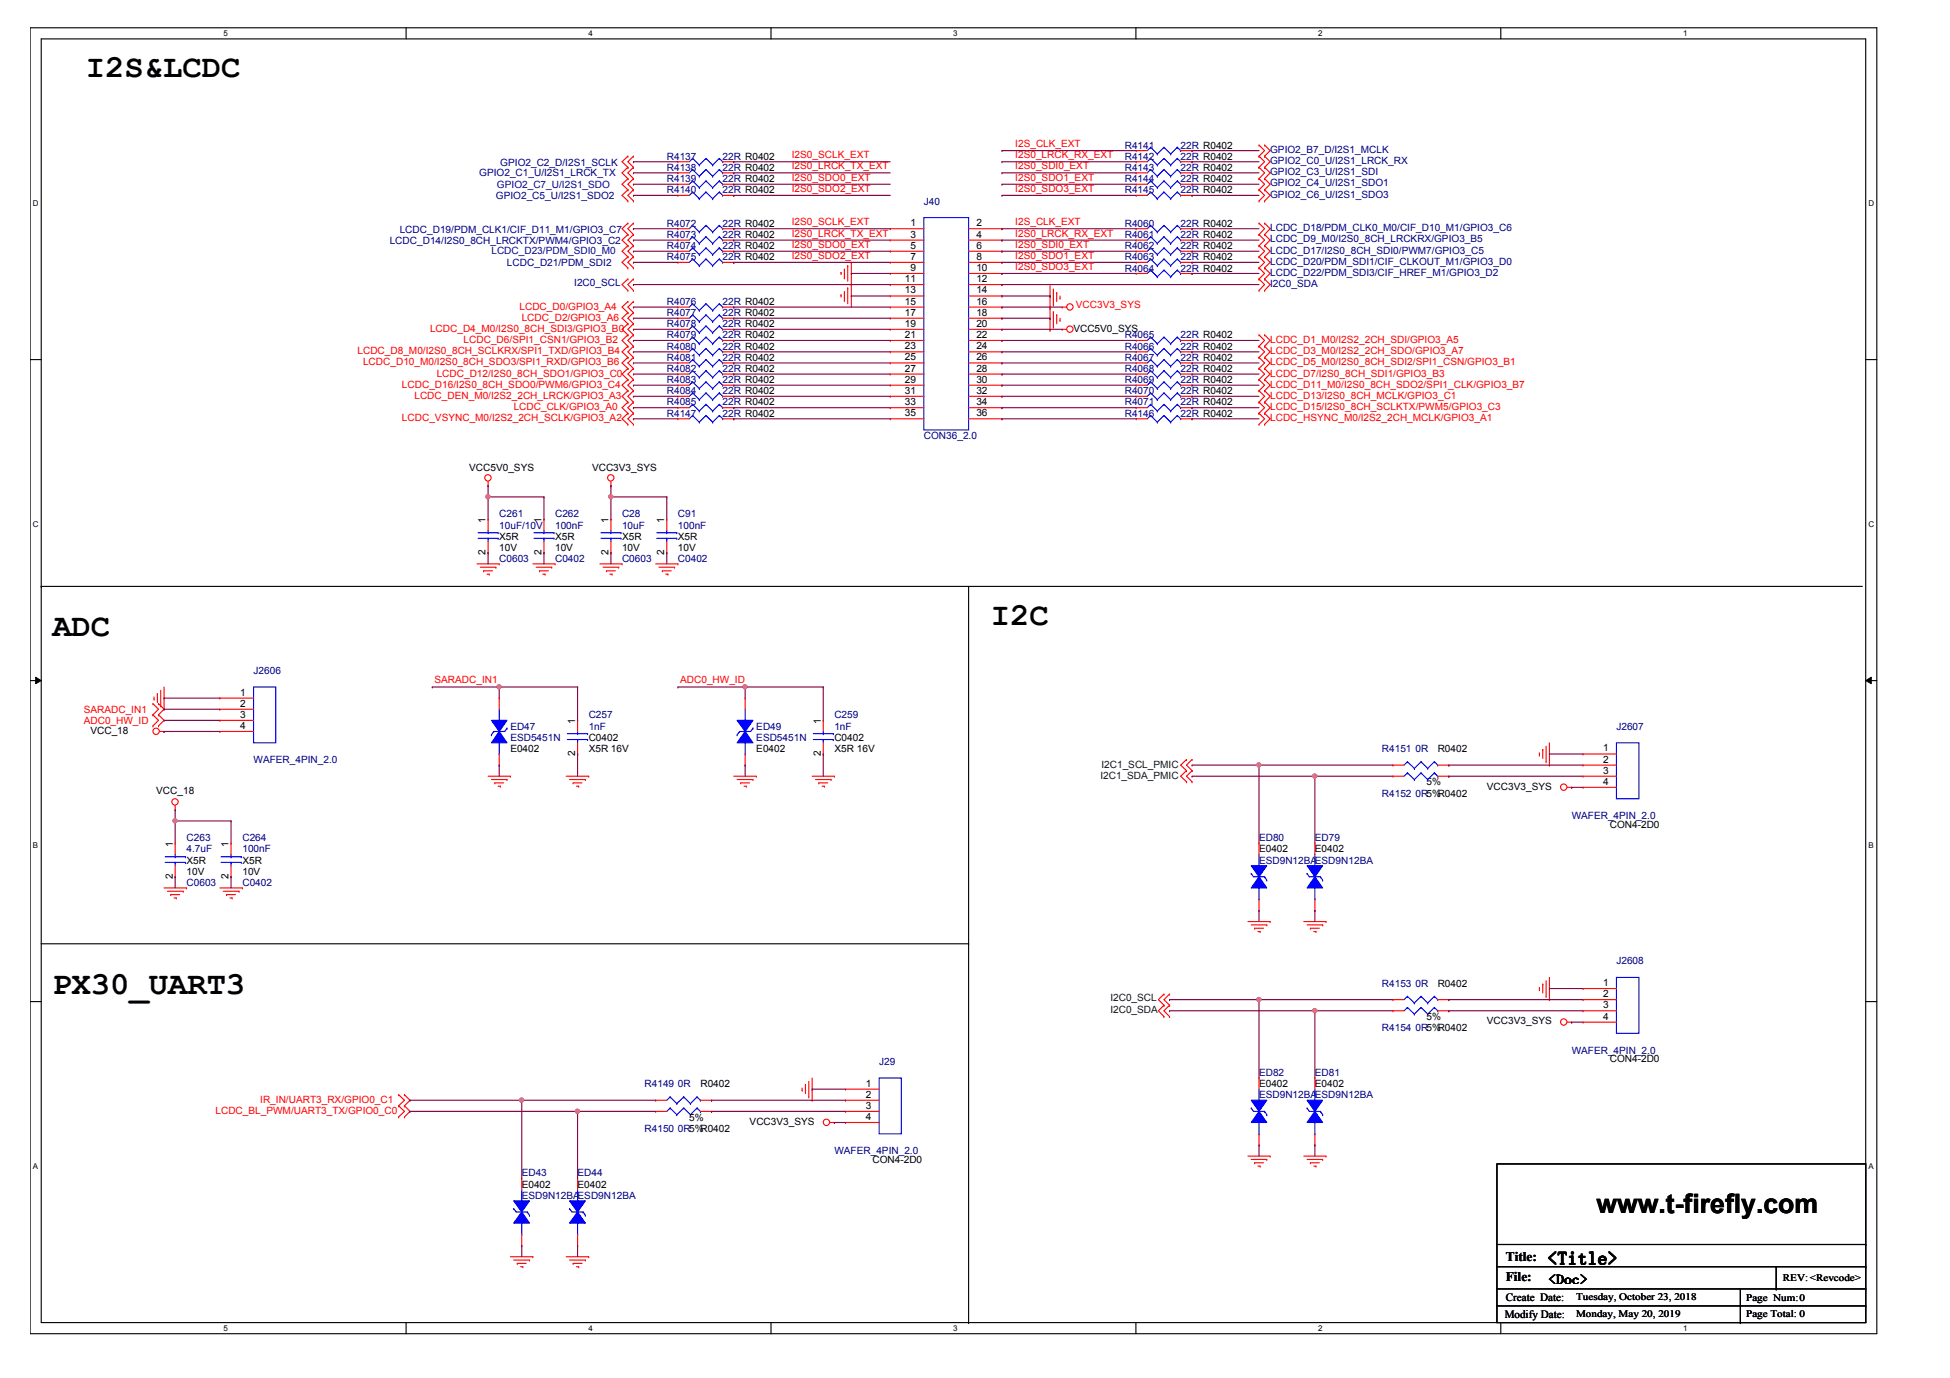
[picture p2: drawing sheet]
<svg xmlns="http://www.w3.org/2000/svg" width="297mm" height="210mm" viewBox="0 0 297 210" stroke-linecap="round" stroke-linejoin="round" font-family="sans-serif">
<defs><g id="words">
<g font-size="4.9">
<text x="13.1" y="11.8">I2S&amp;LCDC</text>
<text x="150.9" y="95.2">I2C</text>
<text x="8" y="96.9">ADC</text>
<text x="8" y="151.3">PX30_UART3</text>
</g>
<text font-size="4.1" x="243.2" y="184.8">www.t-firefly.com</text>
<text font-size="2.7" x="235.8" y="192.6">&lt;Title&gt;</text>
<g font-size="2">
<text x="229.4" y="192.1">Title:</text>
<text x="229.4" y="195.2">File:</text>
<text x="235.9" y="195.5">&lt;Doc&gt;</text>
</g>
<g font-size="1.7">
<text x="229.2" y="200.8">Modify Date:</text>
<text x="229.4" y="198.2">Create Date:</text>
</g>
<g font-size="1.5" fill="#f00">
<text x="154.7" y="22.4">I2S_CLK_EXT</text>
<text x="120.6" y="24.1">I2S0_SCLK_EXT</text>
<text x="120.6" y="25.8">I2S0_LRCK_TX_EXT</text>
<text x="120.6" y="27.5">I2S0_SDO0_EXT</text>
<text x="120.6" y="29.2">I2S0_SDO2_EXT</text>
<text x="154.7" y="24.1">I2S0_LRCK_RX_EXT</text>
<text x="154.7" y="25.8">I2S0_SDI0_EXT</text>
<text x="154.7" y="27.5">I2S0_SDO1_EXT</text>
<text x="154.7" y="29.2">I2S0_SDO3_EXT</text>
<text x="120.6" y="34.3">I2S0_SCLK_EXT</text>
<text x="154.7" y="34.3">I2S_CLK_EXT</text>
<text x="120.6" y="36">I2S0_LRCK_TX_EXT</text>
<text x="120.6" y="37.7">I2S0_SDO0_EXT</text>
<text x="120.6" y="39.4">I2S0_SDO2_EXT</text>
<text x="154.7" y="36">I2S0_LRCK_RX_EXT</text>
<text x="154.7" y="37.7">I2S0_SDI0_EXT</text>
<text x="154.7" y="39.4">I2S0_SDO1_EXT</text>
<text x="154.7" y="41.1">I2S0_SDO3_EXT</text>
<text x="79.1" y="47.2">LCDC_D0/GPIO3_A4</text>
<text x="163.9" y="47">VCC3V3_SYS</text>
<text x="54.5" y="53.9">LCDC_D8_M0/I2S0_8CH_SCLKRX/SPI1_TXD/GPIO3_B4</text>
<text x="65.5" y="50.5">LCDC_D4_M0/I2S0_8CH_SDI3/GPIO3_B0</text>
<text x="70.6" y="52.2">LCDC_D6/SPI1_CSN1/GPIO3_B2</text>
<text x="79.5" y="48.9">LCDC_D2/GPIO3_A6</text>
<text x="193.5" y="52.2">LCDC_D1_M0/I2S2_2CH_SDI/GPIO3_A5</text>
<text x="193.5" y="53.9">LCDC_D3_M0/I2S2_2CH_SDO/GPIO3_A7</text>
<text x="55.3" y="55.7">LCDC_D10_M0/I2S0_8CH_SDO3/SPI1_RXD/GPIO3_B6</text>
<text x="61.2" y="59.1">LCDC_D16/I2S0_8CH_SDO0/PWM6/GPIO3_C4</text>
<text x="66.5" y="57.4">LCDC_D12/I2S0_8CH_SDO1/GPIO3_C0</text>
<text x="193.5" y="55.7">LCDC_D5_M0/I2S0_8CH_SDI2/SPI1_CSN/GPIO3_B1</text>
<text x="193.5" y="57.4">LCDC_D7/I2S0_8CH_SDI1/GPIO3_B3</text>
<text x="193.5" y="59.1">LCDC_D11_M0/I2S0_8CH_SDO2/SPI1_CLK/GPIO3_B7</text>
<text x="61.2" y="64.2">LCDC_VSYNC_M0/I2S2_2CH_SCLK/GPIO3_A2</text>
<text x="63.1" y="60.7">LCDC_DEN_M0/I2S2_2CH_LRCK/GPIO3_A3</text>
<text x="78.2" y="62.4">LCDC_CLK/GPIO3_A0</text>
<text x="193.5" y="60.7">LCDC_D13/I2S0_8CH_MCLK/GPIO3_C1</text>
<text x="193.5" y="62.4">LCDC_D15/I2S0_8CH_SCLKTX/PWM5/GPIO3_C3</text>
<text x="193.5" y="64.2">LCDC_HSYNC_M0/I2S2_2CH_MCLK/GPIO3_A1</text>
<text x="66.2" y="104.1">SARADC_IN1</text>
<text x="103.6" y="104.1">ADC0_HW_ID</text>
<text x="12.8" y="110.3">ADC0_HW_ID</text>
<text x="12.8" y="108.6">SARADC_IN1</text>
<text x="39.6" y="168">IR_IN/UART3_RX/GPIO0_C1</text>
<text x="32.8" y="169.7">LCDC_BL_PWM/UART3_TX/GPIO0_C0</text>
</g>
<g font-size="1.5" fill="#000080">
<text x="171.3" y="22.6">R4141</text>
<text x="179.8" y="22.6">22R R0402</text>
<text x="193.5" y="23.3">GPIO2_B7_D/I2S1_MCLK</text>
<text x="73" y="26.9">GPIO2_C1_U/I2S1_LRCK_TX</text>
<text x="76.2" y="25.4">GPIO2_C2_D/I2S1_SCLK</text>
<text x="101.6" y="24.3">R4137</text>
<text x="101.6" y="26">R4138</text>
<text x="101.6" y="27.7">R4139</text>
<text x="101.6" y="29.5">R4140</text>
<text x="110.1" y="24.3">22R R0402</text>
<text x="110.1" y="26">22R R0402</text>
<text x="110.1" y="27.7">22R R0402</text>
<text x="110.1" y="29.5">22R R0402</text>
<text x="171.3" y="26">R4143</text>
<text x="171.3" y="27.7">R4144</text>
<text x="171.3" y="29.5">R4145</text>
<text x="171.3" y="24.3">R4142</text>
<text x="179.8" y="26">22R R0402</text>
<text x="179.8" y="27.7">22R R0402</text>
<text x="179.8" y="29.5">22R R0402</text>
<text x="179.8" y="24.3">22R R0402</text>
<text x="193.5" y="25">GPIO2_C0_U/I2S1_LRCK_RX</text>
<text x="193.5" y="26.7">GPIO2_C3_U/I2S1_SDI</text>
<text x="193.5" y="28.4">GPIO2_C4_U/I2S1_SDO1</text>
<text x="60.9" y="35.6">LCDC_D19/PDM_CLK1/CIF_D11_M1/GPIO3_C7</text>
<text x="75.5" y="30.3">GPIO2_C5_U/I2S1_SDO2</text>
<text x="101.6" y="34.5">R4072</text>
<text x="110.1" y="34.5">22R R0402</text>
<text x="140.7" y="31.2">J40</text>
<text x="171.3" y="34.5">R4060</text>
<text x="179.8" y="34.5">22R R0402</text>
<text x="193.5" y="35.2">LCDC_D18/PDM_CLK0_M0/CIF_D10_M1/GPIO3_C6</text>
<text x="193.5" y="30.1">GPIO2_C6_U/I2S1_SDO3</text>
<text x="59.4" y="37.1">LCDC_D14/I2S0_8CH_LRCKTX/PWM4/GPIO3_C2</text>
<text x="77.2" y="40.5">LCDC_D21/PDM_SDI2</text>
<text x="101.6" y="36.2">R4073</text>
<text x="101.6" y="38">R4074</text>
<text x="101.6" y="39.7">R4075</text>
<text x="110.1" y="36.2">22R R0402</text>
<text x="110.1" y="38">22R R0402</text>
<text x="110.1" y="39.7">22R R0402</text>
<text x="171.3" y="39.7">R4063</text>
<text x="171.3" y="36.2">R4061</text>
<text x="171.3" y="41.4">R4064</text>
<text x="171.3" y="38">R4062</text>
<text x="179.8" y="39.7">22R R0402</text>
<text x="179.8" y="36.2">22R R0402</text>
<text x="179.8" y="41.4">22R R0402</text>
<text x="179.8" y="38">22R R0402</text>
<text x="193.5" y="36.9">LCDC_D9_M0/I2S0_8CH_LRCKRX/GPIO3_B5</text>
<text x="193.5" y="38.6">LCDC_D17/I2S0_8CH_SDI0/PWM7/GPIO3_C5</text>
<text x="193.5" y="40.3">LCDC_D20/PDM_SDI1/CIF_CLKOUT_M1/GPIO3_D0</text>
<text x="87.5" y="43.6">I2C0_SCL</text>
<text x="101.6" y="46.5">R4076</text>
<text x="110.1" y="46.5">22R R0402</text>
<text x="193.5" y="42">LCDC_D22/PDM_SDI3/CIF_HREF_M1/GPIO3_D2</text>
<text x="193.5" y="43.7">I2C0_SDA</text>
<text x="101.6" y="48.2">R4077</text>
<text x="101.6" y="53.3">R4080</text>
<text x="101.6" y="49.9">R4078</text>
<text x="101.6" y="51.6">R4079</text>
<text x="110.1" y="48.2">22R R0402</text>
<text x="110.1" y="53.3">22R R0402</text>
<text x="110.1" y="49.9">22R R0402</text>
<text x="110.1" y="51.6">22R R0402</text>
<text x="171.3" y="51.6">R4065</text>
<text x="171.3" y="53.3">R4066</text>
<text x="179.8" y="51.6">22R R0402</text>
<text x="179.8" y="53.3">22R R0402</text>
<text x="101.6" y="56.7">R4082</text>
<text x="101.6" y="58.4">R4083</text>
<text x="101.6" y="55">R4081</text>
<text x="110.1" y="56.7">22R R0402</text>
<text x="110.1" y="58.4">22R R0402</text>
<text x="110.1" y="55">22R R0402</text>
<text x="171.3" y="55">R4067</text>
<text x="171.3" y="56.7">R4068</text>
<text x="171.3" y="58.4">R4069</text>
<text x="179.8" y="55">22R R0402</text>
<text x="179.8" y="56.7">22R R0402</text>
<text x="179.8" y="58.4">22R R0402</text>
<text x="101.6" y="63.5">R4147</text>
<text x="101.6" y="61.8">R4085</text>
<text x="101.6" y="60.1">R4084</text>
<text x="110.1" y="63.5">22R R0402</text>
<text x="110.1" y="61.8">22R R0402</text>
<text x="110.1" y="60.1">22R R0402</text>
<text x="171.3" y="60.1">R4070</text>
<text x="171.3" y="63.5">R4146</text>
<text x="171.3" y="61.8">R4071</text>
<text x="179.8" y="60.1">22R R0402</text>
<text x="179.8" y="63.5">22R R0402</text>
<text x="179.8" y="61.8">22R R0402</text>
<text x="140.7" y="66.9">CON36_2.0</text>
<text x="76" y="78.8">C261</text>
<text x="76" y="80.5">10uF/10V</text>
<text x="84.6" y="78.8">C262</text>
<text x="84.6" y="80.5">100nF</text>
<text x="94.8" y="78.8">C28</text>
<text x="94.8" y="80.5">10uF</text>
<text x="103.3" y="78.8">C91</text>
<text x="103.3" y="80.5">100nF</text>
<text x="76" y="85.6">C0603</text>
<text x="84.6" y="85.6">C0402</text>
<text x="94.8" y="85.6">C0603</text>
<text x="103.3" y="85.6">C0402</text>
<text x="38.6" y="102.6">J2606</text>
<text x="77.7" y="111.1">ED47</text>
<text x="77.7" y="112.8">ESD5451N</text>
<text x="89.7" y="109.4">C257</text>
<text x="89.7" y="111.1">1nF</text>
<text x="115.2" y="111.1">ED49</text>
<text x="115.2" y="112.8">ESD5451N</text>
<text x="127.1" y="109.4">C259</text>
<text x="127.1" y="111.1">1nF</text>
<text x="246.2" y="111.1">J2607</text>
<text x="38.6" y="116.2">WAFER_4PIN_2.0</text>
<text x="210.5" y="114.6">R4151 0R</text>
<text x="210.5" y="121.3">R4152 0R5%R0402</text>
<text x="239.4" y="124.8">WAFER_4PIN_2.0</text>
<text x="28.4" y="128.1">C263</text>
<text x="28.4" y="129.8">4.7uF</text>
<text x="36.9" y="128.1">C264</text>
<text x="36.9" y="129.8">100nF</text>
<text x="191.8" y="128.1">ED80</text>
<text x="191.8" y="131.6">ESD9N12BAESD9N12BA</text>
<text x="200.3" y="128.1">ED79</text>
<text x="28.4" y="135">C0603</text>
<text x="36.9" y="135">C0402</text>
<text x="246.2" y="146.9">J2608</text>
<text x="210.5" y="150.3">R4153 0R</text>
<text x="210.5" y="157.1">R4154 0R5%R0402</text>
<text x="239.4" y="160.5">WAFER_4PIN_2.0</text>
<text x="98.2" y="165.6">R4149 0R</text>
<text x="133.9" y="162.2">J29</text>
<text x="191.8" y="163.9">ED82</text>
<text x="191.8" y="167.3">ESD9N12BAESD9N12BA</text>
<text x="200.3" y="163.9">ED81</text>
<text x="98.2" y="172.4">R4150 0R5%R0402</text>
<text x="79.5" y="179.2">ED43</text>
<text x="88" y="179.2">ED44</text>
<text x="127.1" y="175.8">WAFER_4PIN_2.0</text>
<text x="79.5" y="182.6">ESD9N12BAESD9N12BA</text>
</g>
<g font-size="1.5" fill="#0000a0">
<text x="75.7" y="28.6">GPIO2_C7_U/I2S1_SDO</text>
<text x="74.9" y="38.6">LCDC_D23/PDM_SDI0_M0</text>
</g>
<g font-size="1.5">
<text x="138.7" y="34.5">1</text>
<text x="148.7" y="34.5">2</text>
<text x="138.7" y="36.2">3</text>
<text x="138.7" y="37.9">5</text>
<text x="138.7" y="39.6">7</text>
<text x="138.7" y="41.3">9</text>
<text x="148.7" y="36.2">4</text>
<text x="148.7" y="37.9">6</text>
<text x="148.7" y="39.6">8</text>
<text x="148.7" y="41.3">10</text>
<text x="137.9" y="43">11</text>
<text x="137.9" y="44.7">13</text>
<text x="137.9" y="46.4">15</text>
<text x="148.7" y="43">12</text>
<text x="148.7" y="44.7">14</text>
<text x="148.7" y="46.4">16</text>
<text x="137.9" y="48.1">17</text>
<text x="137.9" y="49.8">19</text>
<text x="137.9" y="51.5">21</text>
<text x="137.9" y="53.2">23</text>
<text x="148.7" y="48.1">18</text>
<text x="148.7" y="49.8">20</text>
<text x="148.7" y="51.5">22</text>
<text x="148.7" y="53.2">24</text>
<text x="163.5" y="50.5">VCC5V0_SYS</text>
<text x="137.9" y="54.9">25</text>
<text x="137.9" y="56.6">27</text>
<text x="137.9" y="58.3">29</text>
<text x="137.9" y="60">31</text>
<text x="148.7" y="54.9">26</text>
<text x="148.7" y="56.6">28</text>
<text x="148.7" y="58.3">30</text>
<text x="148.7" y="60">32</text>
<text x="137.9" y="61.7">33</text>
<text x="137.9" y="63.4">35</text>
<text x="148.7" y="61.7">34</text>
<text x="148.7" y="63.4">36</text>
<text x="71.5" y="71.7">VCC5V0_SYS</text>
<text x="90.2" y="71.7">VCC3V3_SYS</text>
<text x="74" y="79.6" transform="rotate(-90 74 79.6)">1</text>
<text x="76" y="82.2">X5R</text>
<text x="76" y="83.9">10V</text>
<text x="82.5" y="79.6" transform="rotate(-90 82.5 79.6)">1</text>
<text x="84.6" y="82.2">X5R</text>
<text x="84.6" y="83.9">10V</text>
<text x="92.7" y="79.6" transform="rotate(-90 92.7 79.6)">1</text>
<text x="94.8" y="82.2">X5R</text>
<text x="94.8" y="83.9">10V</text>
<text x="101.2" y="79.6" transform="rotate(-90 101.2 79.6)">1</text>
<text x="103.3" y="82.2">X5R</text>
<text x="103.3" y="83.9">10V</text>
<text x="74" y="84.5" transform="rotate(-90 74 84.5)">2</text>
<text x="82.5" y="84.5" transform="rotate(-90 82.5 84.5)">2</text>
<text x="92.7" y="84.5" transform="rotate(-90 92.7 84.5)">2</text>
<text x="101.2" y="84.5" transform="rotate(-90 101.2 84.5)">2</text>
<text x="36.6" y="106">1</text>
<text x="36.6" y="107.7">2</text>
<text x="13.8" y="111.8">VCC_18</text>
<text x="36.6" y="109.3">3</text>
<text x="36.6" y="111">4</text>
<text x="87.6" y="110.2" transform="rotate(-90 87.6 110.2)">1</text>
<text x="89.7" y="112.8">C0402</text>
<text x="125" y="110.2" transform="rotate(-90 125 110.2)">1</text>
<text x="127.1" y="112.8">C0402</text>
<text x="77.7" y="114.6">E0402</text>
<text x="87.6" y="115.2" transform="rotate(-90 87.6 115.2)">2</text>
<text x="89.7" y="114.6">X5R 16V</text>
<text x="115.2" y="114.6">E0402</text>
<text x="125" y="115.2" transform="rotate(-90 125 115.2)">2</text>
<text x="127.1" y="114.6">X5R 16V</text>
<text x="217.3" y="119.6">5%</text>
<text x="219" y="114.6">R0402</text>
<text x="244.2" y="114.5">1</text>
<text x="244.2" y="116.2">2</text>
<text x="244.2" y="117.9">3</text>
<text x="244.2" y="119.5">4</text>
<text x="23.8" y="121">VCC_18</text>
<text x="226.5" y="120.3">VCC3V3_SYS</text>
<text x="26.3" y="129" transform="rotate(-90 26.3 129)">1</text>
<text x="28.4" y="131.6">X5R</text>
<text x="34.8" y="129" transform="rotate(-90 34.8 129)">1</text>
<text x="36.9" y="131.6">X5R</text>
<text x="191.8" y="129.8">E0402</text>
<text x="200.3" y="129.8">E0402</text>
<text x="245.2" y="126.1">CON4-2D0</text>
<text x="26.3" y="133.9" transform="rotate(-90 26.3 133.9)">2</text>
<text x="28.4" y="133.3">10V</text>
<text x="34.8" y="133.9" transform="rotate(-90 34.8 133.9)">2</text>
<text x="36.9" y="133.3">10V</text>
<text x="217.3" y="155.4">5%</text>
<text x="219" y="150.3">R0402</text>
<text x="244.2" y="150.2">1</text>
<text x="244.2" y="151.9">2</text>
<text x="244.2" y="153.6">3</text>
<text x="244.2" y="155.3">4</text>
<text x="226.5" y="156">VCC3V3_SYS</text>
<text x="245.2" y="161.8">CON4-2D0</text>
<text x="106.7" y="165.6">R0402</text>
<text x="131.9" y="165.5">1</text>
<text x="131.9" y="167.2">2</text>
<text x="191.8" y="165.6">E0402</text>
<text x="200.3" y="165.6">E0402</text>
<text x="105" y="170.7">5%</text>
<text x="114.2" y="171.4">VCC3V3_SYS</text>
<text x="131.9" y="168.9">3</text>
<text x="131.9" y="170.6">4</text>
<text x="132.9" y="177.2">CON4-2D0</text>
<text x="79.5" y="180.9">E0402</text>
<text x="88" y="180.9">E0402</text>
<text x="271.6" y="195.2">REV:&lt;Revcode&gt;</text>
<text x="240.1" y="198">Tuesday, October 23, 2018</text>
<text x="240.1" y="200.6">Monday, May 20, 2019</text>
<text x="266" y="198.2">Page Num:0</text>
<text x="266" y="200.6">Page Total: 0</text>
</g>
<g font-size="1.5" fill="#004000">
<text x="167.6" y="118.6">I2C1_SDA_PMIC</text>
<text x="167.8" y="116.9">I2C1_SCL_PMIC</text>
<text x="169.1" y="154.3">I2C0_SDA</text>
<text x="169.1" y="152.5">I2C0_SCL</text>
</g>
<g font-size="1.2">
<text x="34.1" y="5.5">5</text>
<text x="89.6" y="5.5">4</text>
<text x="145.2" y="5.5">3</text>
<text x="200.8" y="5.5">2</text>
<text x="256.4" y="5.5">1</text>
<text x="5" y="31.5">D</text>
<text x="284.6" y="31.5">D</text>
<text x="5" y="80.3">C</text>
<text x="284.6" y="80.3">C</text>
<text x="5" y="129.2">B</text>
<text x="284.6" y="129.2">B</text>
<text x="5" y="178.1">A</text>
<text x="284.6" y="178.1">A</text>
<text x="34.1" y="202.7">5</text>
<text x="89.6" y="202.7">4</text>
<text x="145.2" y="202.7">3</text>
<text x="200.8" y="202.7">2</text>
<text x="256.4" y="202.7">1</text>
</g>
</g></defs>
<path d="M4.6 4.2h281.3v199h-281.3zM6.3 5.9h277.9v195.6h-277.9z" fill="none" stroke="#000" stroke-width=".17"/>
<g fill="#fff">
<path d="M34.1 4.4h.6v1.4h-.6z"/>
<path d="M34.1 201.6h.6v1.4h-.6z"/>
</g>
<path d="M61.9 4.2v1.7M61.9 201.5v1.7" fill="none" stroke="#000" stroke-width=".17"/>
<g fill="#fff">
<path d="M89.6 4.4h.7v1.4h-.7z"/>
<path d="M89.6 201.6h.7v1.4h-.7z"/>
</g>
<path d="M117.4 4.2v1.7M117.4 201.5v1.7" fill="none" stroke="#000" stroke-width=".17"/>
<g fill="#fff">
<path d="M145.2 4.4h.7v1.4h-.7z"/>
<path d="M145.2 201.6h.7v1.4h-.7z"/>
</g>
<path d="M173 4.2v1.7M173 201.5v1.7" fill="none" stroke="#000" stroke-width=".17"/>
<g fill="#fff">
<path d="M200.8 4.4h.6v1.4h-.6z"/>
<path d="M200.8 201.6h.6v1.4h-.6z"/>
</g>
<path d="M228.6 4.2v1.7M228.6 201.5v1.7" fill="none" stroke="#000" stroke-width=".17"/>
<g fill="#fff">
<path d="M256.4 4.4h.6v1.4h-.6z"/>
<path d="M256.4 201.6h.6v1.4h-.6z"/>
<path d="M5 30.4h.8v1.3h-.8z"/>
<path d="M284.6 30.4h.8v1.3h-.8z"/>
<path d="M5 79.2h.8v1.4h-.8z"/>
<path d="M284.6 79.2h.8v1.4h-.8z"/>
</g>
<path d="M4.6 54.8h1.7M284.2 54.8h1.7" fill="none" stroke="#000" stroke-width=".17"/>
<g fill="#fff">
<path d="M5 128.1h.8v1.4h-.8z"/>
<path d="M284.6 128.1h.8v1.4h-.8z"/>
</g>
<path d="M4.6 103.7h1.7M284.2 103.7h1.7" fill="none" stroke="#000" stroke-width=".17"/>
<path d="M5.4 103.2l.9 .5-.9 .4zM284.2 103.7l.8-.5v.9z" fill="#000"/>
<path d="M5.4 103.2l.9 .5-.9 .4zM284.2 103.7l.8-.5v.9z" fill="none" stroke="#000" stroke-width=".15"/>
<g fill="#fff">
<path d="M5 177h.8v1.3h-.8z"/>
<path d="M284.6 177h.8v1.3h-.8z"/>
</g>
<g fill="none" stroke="#000" stroke-width=".17">
<path d="M6.3 89.3h.1M6.3 89.3h277.4M147.5 89.3v112.2M4.6 152.6h1.7M6.3 143.8h141.2M147.5 143.8h.1M284.2 152.6h1.7M228 177.3h56.2v24.2h-56.2zM228 189.6h56.2M228 193h56.2M228 196.3h56.2M228 198.9h56.2"/>
<path d="M265.1 196.3v5.2M270.6 196.3h.1M270.6 193v3.3M284.2 189.6h.1M284.2 193h.1M284.2 196.3h.1M284.2 198.9h.1M147.5 201.5h.1M265.1 201.5h.1"/>
</g>
<g fill="none" stroke="#f00" stroke-width=".17">
<path d="M95.6 34h.1M95.6 35.7h.1M95.6 37.4h.1M95.6 39.1h.1M95.6 23.8h.1M95.6 25.5h.1M95.6 27.2h.1M95.6 28.9h.1M95.6 30.6h.1M95.6 34l-.8 .8 .8 .9M95.6 35.7l-.8 .9 .8 .8M95.6 37.4l-.8 .9 .8 .8"/>
<path d="M95.6 39.1l-.8 .9 .8 .8M95.6 23.8l-.8 .8 .8 .9M95.6 25.5l-.8 .8 .8 .9M95.6 27.2l-.8 .9 .8 .8M95.6 28.9l-.8 .9 .8 .8M96.5 34h.1M96.5 35.7h.1M96.5 37.4h.1M96.5 39.1h.1M96.5 23.8h.1M96.5 25.5h.1M96.5 27.2h.1"/>
<path d="M96.5 28.9h.1M96.5 30.6h.1M96.5 34l-.9 .8 .9 .9M96.5 35.7l-.9 .9 .9 .8M96.5 37.4l-.9 .9 .9 .8M96.5 39.1l-.9 .9 .9 .8M96.5 23.8l-.9 .8 .9 .9M96.5 25.5l-.9 .8 .9 .9M96.5 27.2l-.9 .9 .9 .8M96.5 28.9l-.9 .9 .9 .8M129.7 40h.1M129.7 40v6.8"/>
<path d="M191.8 34h.1M191.8 35.7h.1M191.8 37.4h.1M191.8 39.1h.1M191.8 22.1h.1M191.8 23.8h.1M191.8 25.5h.1M191.8 27.2h.1M191.8 28.9h.1M191.8 30.6h.1M191.8 34l.8 .8-.8 .9M191.8 35.7l.8 .9-.8 .8"/>
<path d="M191.8 37.4l.8 .9-.8 .8M191.8 39.1l.8 .9-.8 .8M191.8 22.1l.8 .8-.8 .9M191.8 23.8l.8 .8-.8 .9M191.8 25.5l.8 .8-.8 .9M191.8 27.2l.8 .9-.8 .8M191.8 28.9l.8 .9-.8 .8M192.6 34h.1M192.6 35.7h.1M192.6 37.4h.1M192.6 39.1h.1M192.6 22.1h.1"/>
<path d="M192.6 23.8h.1M192.6 25.5h.1M192.6 27.2h.1M192.6 28.9h.1M192.6 30.6h.1M192.6 34l.9 .8-.9 .9M192.6 35.7l.9 .9-.9 .8M192.6 37.4l.9 .9-.9 .8M192.6 39.1l.9 .9-.9 .8M192.6 22.1l.9 .8-.9 .9M192.6 23.8l.9 .8-.9 .9M192.6 25.5l.9 .8-.9 .9"/>
<path d="M192.6 27.2l.9 .9-.9 .8M192.6 28.9l.9 .9-.9 .8M95.6 40.8h.1M95.6 44.2h.1M95.6 42.5h.1M95.6 47.6h.1M95.6 45.9h.1M95.6 49.3h.1M95.6 51h.1M95.6 52.7h.1M95.6 54.4h.1M95.6 56.1h.1"/>
<path d="M95.6 57.8h.1M95.6 59.5h.1M95.6 42.5l-.8 .8 .8 .9M95.6 45.9l-.8 .9 .8 .8M95.6 47.6l-.8 .9 .8 .8M95.6 49.3l-.8 .9 .8 .8M95.6 51l-.8 .9 .8 .8M95.6 52.7l-.8 .9 .8 .8M95.6 54.4l-.8 .9 .8 .8M95.6 56.1l-.8 .9 .8 .8M95.6 57.8l-.8 .9 .8 .8M95.6 59.5l-.8 .9 .8 .9"/>
<path d="M96.5 40.8h.1M96.5 44.2h.1M96.5 42.5h.1M96.5 47.6h.1M96.5 45.9h.1M96.5 49.3h.1M96.5 51h.1M96.5 52.7h.1M96.5 54.4h.1M96.5 56.1h.1M96.5 57.8h.1M96.5 59.5h.1"/>
<path d="M96.5 42.5l-.9 .8 .9 .9M96.5 45.9l-.9 .9 .9 .8M96.5 47.6l-.9 .9 .9 .8M96.5 49.3l-.9 .9 .9 .8M96.5 51l-.9 .9 .9 .8M96.5 52.7l-.9 .9 .9 .8M96.5 54.4l-.9 .9 .9 .8M96.5 56.1l-.9 .9 .9 .8M96.5 57.8l-.9 .9 .9 .8M96.5 59.5l-.9 .9 .9 .9M128.1 41.5h.1M128.1 44.9h.1"/>
<path d="M128.1 41.5v.3M128.1 44.9v.4M128.6 42.3h.1M128.6 45.8h.1M128.6 41v1.3M128.6 44.4v1.4M129.1 40.5h.1M129.1 43.9h.1M129.1 40.5v2.3M129.1 43.9v2.4M129.7 43.3h.1M159.9 46.9h.1"/>
<path d="M159.9 50.3h.1M159.9 43.5v6.8M160.5 46.4h.1M160.5 49.8h.1M160.5 44v2.4M160.5 47.5v2.3M161 44.6h.1M161 48h.1M161 44.6v1.3M161 48v1.3M161.5 45.4h.1M161.5 48.8h.1"/>
<path d="M161.5 45.1v.3M161.5 48.5v.3M161.8 50.2h.1M161.8 46.8h.1M161.8 50.2h.7M161.8 46.8h.7M191.8 40.8h.1M191.8 42.5h.1M191.8 44.2h.1M191.8 51h.1M191.8 52.7h.1M191.8 54.4h.1"/>
<path d="M191.8 56.1h.1M191.8 57.8h.1M191.8 59.5h.1M191.8 40.8l.8 .9-.8 .8M191.8 42.5l.8 .8-.8 .9M191.8 51l.8 .9-.8 .8M191.8 52.7l.8 .9-.8 .8M191.8 54.4l.8 .9-.8 .8M191.8 56.1l.8 .9-.8 .8M191.8 57.8l.8 .9-.8 .8M191.8 59.5l.8 .9-.8 .9M192.6 40.8h.1"/>
<path d="M192.6 42.5h.1M192.6 44.2h.1M192.6 51h.1M192.6 52.7h.1M192.6 54.4h.1M192.6 56.1h.1M192.6 57.8h.1M192.6 59.5h.1M192.6 40.8l.9 .9-.9 .8M192.6 42.5l.9 .8-.9 .9M192.6 51l.9 .9-.9 .8M192.6 52.7l.9 .9-.9 .8"/>
<path d="M192.6 54.4l.9 .9-.9 .8M192.6 56.1l.9 .9-.9 .8M192.6 57.8l.9 .9-.9 .8M192.6 59.5l.9 .9-.9 .9M74.4 74h.1M74.4 73.3v.7M93.1 74h.1M93.1 73.3v.7M95.6 62.9h.1M95.6 61.3h.1M95.6 64.6h.1M95.6 61.3l-.8 .8 .8 .8"/>
<path d="M95.6 62.9l-.8 .9 .8 .8M96.5 62.9h.1M96.5 61.3h.1M96.5 64.6h.1M96.5 61.3l-.9 .8 .9 .8M96.5 62.9l-.9 .9 .9 .8M191.8 61.3h.1M191.8 62.9h.1M191.8 64.6h.1M191.8 61.3l.8 .8-.8 .8M191.8 62.9l.8 .9-.8 .8M192.6 61.3h.1"/>
<path d="M192.6 62.9h.1M192.6 64.6h.1M192.6 61.3l.9 .8-.9 .8M192.6 62.9l.9 .9-.9 .8M72.7 85.9h3.3M73.2 86.4h2.3M73.7 87h.1M73.7 87h1.3M74.2 87.5h.3M74.5 87.5h.1M75.5 86.4h.1M76 85.9h.1"/>
<path d="M81.2 85.9h3.4M81.7 86.4h2.3M82.2 87h.1M82.2 87h1.3M82.7 87.5h.3M83 87.5h.1M84 86.4h.1M84.6 85.9h.1M91.4 85.9h3.4M91.9 86.4h2.3M92.4 87h.1M92.4 87h1.3"/>
<path d="M92.9 87.5h.3M93.2 87.5h.1M94.2 86.4h.1M94.8 85.9h.1M99.9 85.9h3.4M100.4 86.4h2.4M100.9 87h.1M100.9 87h1.3M101.4 87.5h.3M101.7 87.5h.1M102.8 86.4h.1M103.3 85.9h.1"/>
<path d="M23.3 110.6h.1M23.3 108.9h.1M23.3 107.2h.1M23.3 108.9l.8 .8-.8 .9M23.3 107.2l.8 .8-.8 .9M23.5 106.5h.1M23.5 106.2v.3M24 105.7h.1M24 105.7v1.3M24.1 108.9h.1M24.1 110.6h.1M24.1 107.2h.1"/>
<path d="M24.1 108.9l.9 .8-.9 .9M24.1 107.2l.9 .8M24.3 111.4h.7M24.5 107.5h.1M24.5 105.2v2.3M25 108h.1M25 111.4h.1M25 104.6v3.4M25 108l-.9 .9M74.4 118.2h3.3M74.9 118.7h2.3M75.4 119.3h.1"/>
<path d="M75.4 119.3h1.3M75.9 119.8h.3M76.2 119.8h.1M77.2 118.7h.1M77.7 118.2h.1M86.2 118.2h3.5M86.8 118.7h2.4M87.3 119.3h.1M87.3 119.3h1.4M87.8 119.8h.4M88.2 119.8h.1M89.2 118.7h.1"/>
<path d="M89.7 118.2h.1M111.8 118.2h3.4M112.3 118.7h2.4M112.8 119.3h.1M112.8 119.3h1.4M113.3 119.8h.4M113.7 119.8h.1M114.7 118.7h.1M115.2 118.2h.1M123.7 118.2h3.4M124.2 118.7h2.4M124.7 119.3h.1"/>
<path d="M124.7 119.3h1.4M125.2 119.8h.4M125.6 119.8h.1M126.6 118.7h.1M127.1 118.2h.1M180.7 117.4h.1M180.7 119.1h.1M180.7 115.7h.1M180.7 117.4l-.9 .8 .9 .9M180.7 115.7l-.9 .8 .9 .9M181.6 117.4h.1M181.6 119.1h.1"/>
<path d="M181.6 115.7h.1M181.6 117.4l-.9 .8 .9 .9M181.6 115.7l-.9 .8 .9 .9M234.5 115h.1M234.5 114.7v.3M235 114.2h.1M235 114.2v1.3M235.5 116h.1M235.5 113.7v2.3M236 116.5h.1M236 113.2v3.3M238.7 119.9h.7"/>
<path d="M239.4 119.9h.1M25 135.3h3.4M25.5 135.8h2.4M26 136.3h.1M26 136.3h1.4M26.5 136.8h.4M26.7 123.4h.1M26.7 122.7v.7M26.9 136.8h.1M27.9 135.8h.1M28.4 135.3h.1M33.5 135.3h3.4"/>
<path d="M34 135.8h2.4M34.5 136.3h.1M34.5 136.3h1.4M35 136.8h.4M35.4 136.8h.1M36.4 135.8h.1M36.9 135.3h.1M177.3 154.9h.1M177.3 153.1h.1M177.3 151.4h.1M177.3 153.1l-.8 .9 .8 .9M177.3 151.4l-.8 .9 .8 .8"/>
<path d="M178.2 154.9h.1M178.2 153.1h.1M178.2 151.4h.1M178.2 153.1l-.9 .9 .9 .9M178.2 151.4l-.9 .9 .9 .8M190.1 140.4h3.4M190.6 140.9h2.4M191.1 141.4h.1M191.1 141.4h1.4M191.6 141.9h.4M192 141.9h.1M193 140.9h.1"/>
<path d="M193.5 140.4h.1M198.6 140.4h3.4M199.1 140.9h2.4M199.6 141.4h.1M199.6 141.4h1.4M200.1 141.9h.4M200.5 141.9h.1M201.5 140.9h.1M202 140.4h.1M234.5 150.7h.1M234.5 150.4v.3M235 149.9h.1"/>
<path d="M235 149.9v1.4M235.5 151.8h.1M235.5 149.4v2.4M236 152.3h.1M236 148.9v3.4M238.7 155.7h.7M239.4 155.7h.1M60.7 166.8h.1M60.7 168.4h.1M60.7 170.1h.1M60.7 166.8l.9 .8-.9 .8M60.7 168.4l.9 .9-.9 .8"/>
<path d="M61.6 168.4h.1M61.6 166.8h.1M61.6 170.1h.1M61.6 166.8l.9 .8-.9 .8M61.6 168.4l.9 .9-.9 .8M122.2 166.1h.1M122.2 165.7v.4M122.7 165.2h.1M122.7 165.2v1.4M123.2 167.1h.1M123.2 164.7v2.4M123.7 167.6h.1"/>
<path d="M123.7 164.2v3.4M126.4 171h.7M127.1 171h.1M190.1 176.1h3.4M190.6 176.6h2.4M191.1 177.1h.1M191.1 177.1h1.4M191.6 177.6h.4M192 177.6h.1M193 176.6h.1M193.5 176.1h.1M198.6 176.1h3.4"/>
<path d="M199.1 176.6h2.4M199.6 177.1h.1M199.6 177.1h1.4M200.1 177.6h.4M200.5 177.6h.1M201.5 176.6h.1M202 176.1h.1M77.7 191.4h3.5M78.2 191.9h2.5M78.8 192.4h.1M78.8 192.4h1.4M79.3 193h.3"/>
<path d="M79.6 193h.1M80.7 191.9h.1M81.2 191.4h.1M86.2 191.4h3.5M86.8 191.9h2.4M87.3 192.4h.1M87.3 192.4h1.4M87.8 193h.4M88.2 193h.1M89.2 191.9h.1M89.7 191.4h.1"/>
<circle cx="163" cy="46.8" r=".49"/>
<circle cx="163" cy="50.1" r=".49"/>
<circle cx="74.3" cy="72.8" r=".49"/>
<circle cx="93" cy="72.8" r=".49"/>
<circle cx="23.8" cy="111.4" r=".49"/>
<circle cx="238.2" cy="119.9" r=".49"/>
<circle cx="26.7" cy="122.1" r=".49"/>
<circle cx="238.2" cy="155.7" r=".49"/>
<circle cx="125.9" cy="171" r=".49"/>
</g>
<path d="M78.6 184.6h1.7M79.5 182.9h.1M79.5 188h.1M79.5 181.2v1.7M79.5 186.3v1.7M80.3 184.6h.1" fill="none" stroke="#00f" stroke-width=".17"/>
<path d="M78.2 182.9h2.5l-1.2 1.7z" fill-rule="evenodd" fill="#00f"/>
<path d="M78.2 182.9h2.5l-1.2 1.7zM78.2 184.1h.1M78.2 184.1l.4 .5M80.3 184.6l.4 .5M80.7 185.1h.1" fill="none" stroke="#00f" stroke-width=".17"/>
<path d="M79.5 184.6l1.2 1.7h-2.5z" fill-rule="evenodd" fill="#00f"/>
<g fill="none" stroke="#00f" stroke-width=".17">
<path d="M175.3 25.8h.1M175.3 39.5h.1M175.3 25.8l-.5 .5M175.3 25.8l1 1M175.3 39.5l-.5 .5M175.3 39.5l1 1M176.3 26.8h.1M177.3 25.8h.1M177.3 39.5h.1M177.3 25.8l-1 1M177.3 25.8l1 1M177.3 39.5l-1 1"/>
<path d="M177.3 39.5l1 1M178.3 26.8h.1M179.3 25.8h.1M179.3 39.5h.1M179.3 25.8l-1 1M179.3 25.8l.5 .5M179.3 39.5l-1 1M179.3 39.5l.5 .5M179.8 26.3h.1M179.8 40h.1M176.3 40.5h.1M178.3 40.5h.1"/>
<path d="M105.5 63.3h.1M105.5 63.3l-.5 .5M105.5 63.3l1 1M106.5 64.3h.1M107.5 63.3h.1M107.5 63.3l-1 1M107.5 63.3l1.1 1M108.6 64.3h.1M109.6 63.3h.1M109.6 63.3l-1 1M109.6 63.3l.5 .5M110.1 63.8h.1"/>
<path d="M100 82h3.1M100 81.2h3.1M101.6 81.2h.1M101.6 82h.1M101.6 80.8v.4M101.6 82v.5M103.1 82h.1M103.1 81.2h.1M25.2 131.4h3.1M25.2 130.5h3.1M26.7 130.5h.1M26.7 131.4h.1"/>
<path d="M26.7 130.2v.3M26.7 131.4v.5M28.3 131.4h.1M28.3 130.5h.1M190.9 169.3h1.7M191.8 167.6h.1M191.8 172.7h.1M191.8 165.9v1.7M191.8 171v1.7M192.6 169.3h.1M79.5 184.6l1.2 1.7h-2.5z"/>
</g>
<g fill="none" stroke="#f00" stroke-width=".17">
<path d="M173.1 26.3h.1M173.1 40h.1M173.1 26.3h1.7M173.1 40h1.7M179.8 26.3h1.8M179.8 40h1.8M181.6 26.3h.1M181.6 40h.1M101.6 79.1h.1M101.6 79.1v1.7M103.3 63.8h.1M103.3 63.8h1.7"/>
<path d="M110.1 63.8h1.7M111.8 63.8h.1M101.6 84.2h.1M101.6 82.5v1.7M26.7 128.4h.1M26.7 133.6h.1M26.7 128.4v1.8M26.7 131.9v1.7M79.5 179.5h.1M79.5 179.5v1.7M79.5 189.7h.1M79.5 188v1.7"/>
</g>
<path d="M190.6 167.6h2.4l-1.2 1.7z" fill-rule="evenodd" fill="#00f"/>
<path d="M190.6 167.6h2.4l-1.2 1.7zM190.6 168.8h.1M190.6 168.8l.3 .5M192.6 169.3l.4 .5M193 169.8h.1" fill="none" stroke="#00f" stroke-width=".17"/>
<path d="M191.8 169.3l1.2 1.7h-2.4z" fill-rule="evenodd" fill="#00f"/>
<g fill="none" stroke="#00f" stroke-width=".17">
<path d="M105.5 36.1h.1M105.5 24.1h.1M105.5 36.1l-.5 .5M105.5 36.1l1 1M105.5 24.1l-.5 .5M105.5 24.1l1 1M106.5 37.1h.1M106.5 25.1h.1M107.5 36.1h.1M107.5 24.1h.1M107.5 36.1l-1 1M107.5 36.1l1.1 1"/>
<path d="M107.5 24.1l-1 1M107.5 24.1l1.1 1M108.6 37.1h.1M108.6 25.1h.1M109.6 36.1h.1M109.6 24.1h.1M109.6 36.1l-1 1M109.6 36.1l.5 .5M109.6 24.1l-1 1M109.6 24.1l.5 .5M110.1 36.6h.1M110.1 24.6h.1"/>
<path d="M140.7 33.1h6.8v32.4h-6.8zM105.5 56.5h.1M105.5 48h.1M105.5 56.5l-.5 .5M105.5 56.5l1 1M105.5 48l-.5 .5M105.5 48l1 1M106.5 57.5h.1M106.5 49h.1M107.5 56.5h.1M107.5 48h.1M107.5 56.5l-1 1"/>
<path d="M107.5 56.5l1.1 1M107.5 48l-1 1M107.5 48l1.1 1M108.6 57.5h.1M108.6 49h.1M109.6 56.5h.1M109.6 48h.1M109.6 56.5l-1 1M109.6 56.5l.5 .5M109.6 48l-1 1M109.6 48l.5 .5M110.1 57h.1"/>
<path d="M110.1 48.5h.1M175.3 54.8h.1M175.3 54.8l-.5 .5M175.3 54.8l1 1M176.3 55.8h.1M177.3 54.8h.1M177.3 54.8l-1 1M177.3 54.8l1 1M178.3 55.8h.1M179.3 54.8h.1M179.3 54.8l-1 1M179.3 54.8l.5 .5"/>
<path d="M179.8 55.3h.1M86.4 112.6h3.1M86.4 111.8h3.1M88 111.8h.1M88 112.6h.1M88 111.4v.4M88 112.6v.6M89.5 112.6h.1M89.5 111.8h.1M199.4 133.6h1.7M200.3 131.9h.1M200.3 136.9h.1"/>
<path d="M200.3 130.2v1.7M200.3 135.3v1.6M201.1 133.6h.1M214.4 153.5h.1M214.4 153.5l-.5 .5M214.4 153.5l1 1M215.4 154.5h.1M216.5 153.5h.1M216.5 153.5l-1.1 1M216.5 153.5l1 1M217.5 154.5h.1M218.5 153.5h.1"/>
<path d="M218.5 153.5l-1 1M218.5 153.5l.5 .5M219 154h.1M102.1 168.8h.1M102.1 168.8l-.5 .5M102.1 168.8l1 1M103.1 169.8h.1M104.2 168.8h.1M104.2 168.8l-1.1 1M104.2 168.8l1 1M105.2 169.8h.1M106.2 168.8h.1"/>
<path d="M106.2 168.8l-1 1M106.2 168.8l.5 .5M106.7 169.3h.1M191.8 169.3l1.2 1.7h-2.4z"/>
</g>
<g fill="none" stroke="#f00" stroke-width=".17">
<path d="M103.3 36.6h.1M103.3 24.6h.1M103.3 36.6h1.7M103.3 24.6h1.7M110.1 36.6h1.7M110.1 24.6h1.7M111.8 36.6h.1M111.8 24.6h.1M135.6 34.8h.1M135.6 36.6h.1M135.6 38.3h.1M135.6 40h.1"/>
<path d="M135.6 36.6h5.1M135.6 34.8h5.1M135.6 38.3h5.1M135.6 40h5.1M147.5 36.6h5.1M147.5 34.8h5.1M147.5 38.3h5.1M147.5 40h5.1M152.6 34.8h.1M152.6 36.6h.1M152.6 38.3h.1M152.6 40h.1"/>
<path d="M103.3 57h.1M103.3 48.5h.1M103.3 57h1.7M103.3 48.5h1.7M110.1 57h1.7M110.1 48.5h1.7M111.8 57h.1M111.8 48.5h.1M135.6 41.7h.1M135.6 43.3h.1M135.6 45.1h.1M135.6 46.8h.1"/>
<path d="M135.6 48.5h.1M135.6 50.2h.1M135.6 51.9h.1M135.6 53.6h.1M135.6 55.3h.1M135.6 57h.1M135.6 58.7h.1M135.6 57h5.1M135.6 48.5h5.1M135.6 55.3h5.1M135.6 41.7h5.1M135.6 43.3h5.1"/>
<path d="M135.6 45.1h5.1M135.6 46.8h5.1M135.6 50.2h5.1M135.6 51.9h5.1M135.6 53.6h5.1M135.6 58.7h5.1M147.5 57h5.1M147.5 48.5h5.1M147.5 55.3h5.1M147.5 41.7h5.1M147.5 43.3h5.1M147.5 45.1h5.1"/>
<path d="M147.5 46.8h5.1M147.5 50.2h5.1M147.5 51.9h5.1M147.5 53.6h5.1M147.5 58.7h5.1M152.6 41.7h.1M152.6 43.3h.1M152.6 45.1h.1M152.6 46.8h.1M152.6 55.3h.1M152.6 57h.1M152.6 58.7h.1"/>
<path d="M152.6 48.5h.1M152.6 50.2h.1M152.6 51.9h.1M152.6 53.6h.1M173.1 55.3h.1M173.1 55.3h1.7M179.8 55.3h1.8M181.6 55.3h.1M135.6 60.4h.1M135.6 62.1h.1M135.6 63.8h.1M135.6 60.4h5.1"/>
<path d="M135.6 62.1h5.1M135.6 63.8h5.1M147.5 60.4h5.1M147.5 62.1h5.1M147.5 63.8h5.1M152.6 60.4h.1M152.6 62.1h.1M152.6 63.8h.1M88 109.7h.1M88 114.8h.1M88 109.7v1.7M88 113.2v1.6"/>
<path d="M212.2 154h.1M212.2 154h1.7M219 154h1.7M220.7 154h.1M99.9 169.3h.1M99.9 169.3h1.7M106.7 169.3h1.7M108.4 169.3h.1M191.8 164.2h.1M191.8 174.4h.1M191.8 164.2v1.7M191.8 172.7v1.7"/>
</g>
<path d="M199.1 131.9h2.4l-1.2 1.7z" fill-rule="evenodd" fill="#00f"/>
<path d="M199.1 131.9h2.4l-1.2 1.7zM199.1 133.1h.1M199.1 133.1l.3 .5M201.1 133.6l.4 .5M201.5 134.1h.1" fill="none" stroke="#00f" stroke-width=".17"/>
<path d="M200.3 133.6l1.2 1.7h-2.4z" fill-rule="evenodd" fill="#00f"/>
<g fill="none" stroke="#00f" stroke-width=".17">
<path d="M175.3 36.1h.1M175.3 27.6h.1M175.3 36.1l-.5 .5M175.3 36.1l1 1M175.3 27.6l-.5 .5M175.3 27.6l1 1M176.3 37.1h.1M176.3 28.6h.1M177.3 36.1h.1M177.3 27.6h.1M177.3 36.1l-1 1M177.3 36.1l1 1"/>
<path d="M177.3 27.6l-1 1M177.3 27.6l1 1M178.3 37.1h.1M178.3 28.6h.1M179.3 36.1h.1M179.3 27.6h.1M179.3 36.1l-1 1M179.3 36.1l.5 .5M179.3 27.6l-1 1M179.3 27.6l.5 .5M179.8 36.6h.1M179.8 28.1h.1"/>
<path d="M105.5 53.1h.1M105.5 53.1l-.5 .5M105.5 53.1l1 1M106.5 54.1h.1M107.5 53.1h.1M107.5 53.1l-1 1M107.5 53.1l1.1 1M108.6 54.1h.1M109.6 53.1h.1M109.6 53.1l-1 1M109.6 53.1l.5 .5M110.1 53.6h.1"/>
<path d="M175.3 59.9h.1M175.3 51.3h.1M175.3 59.9l-.5 .5M175.3 59.9l1 1M175.3 51.3l-.5 .6M175.3 51.3l1 1.1M176.3 52.4h.1M177.3 59.9h.1M177.3 51.3h.1M177.3 59.9l-1 1M177.3 59.9l1 1M177.3 51.3l-1 1.1"/>
<path d="M177.3 51.3l1 1.1M178.3 52.4h.1M179.3 59.9h.1M179.3 51.3h.1M179.3 59.9l-1 1M179.3 59.9l.5 .5M179.3 51.3l-1 1.1M179.3 51.3l.5 .6M179.8 51.9h.1M105.5 61.6h.1M105.5 61.6l-.5 .5M105.5 61.6l1 1"/>
<path d="M106.5 62.6h.1M107.5 61.6h.1M107.5 61.6l-1 1M107.5 61.6l1.1 1M108.6 62.6h.1M109.6 61.6h.1M109.6 61.6l-1 1M109.6 61.6l.5 .5M110.1 62.1h.1M176.3 60.9h.1M178.3 60.9h.1M179.8 60.4h.1"/>
<path d="M38.6 104.6h3.4v8.6h-3.4zM112.7 111.4h.1M112.7 111.4h1.7M113.5 109.7h.1M113.5 114.8h.1M113.5 108v1.7M113.5 113.2v1.6M214.4 116h.1M214.4 116l-.5 .5M214.4 116l1 1.1M215.4 117.1h.1M216.5 116h.1"/>
<path d="M216.5 116l-1.1 1.1M216.5 116l1 1.1M217.5 117.1h.1M218.5 116h.1M218.5 116l-1 1.1M218.5 116l.5 .5M219 116.5h.1M33.7 131.4h3.1M33.7 130.5h3.1M35.2 130.5h.1M35.2 131.4h.1M35.2 130.2v.3"/>
<path d="M35.2 131.4v.5M36.8 131.4h.1M36.8 130.5h.1M200.3 133.6l1.2 1.7h-2.4zM133.9 164.2h3.4v8.5h-3.4z"/>
</g>
<g fill="none" stroke="#f00" stroke-width=".17">
<path d="M173.1 36.6h.1M173.1 28.1h.1M173.1 36.6h1.7M173.1 28.1h1.7M179.8 36.6h1.8M179.8 28.1h1.8M181.6 36.6h.1M181.6 28.1h.1M103.3 53.6h.1M103.3 53.6h1.7M110.1 53.6h1.7M111.8 53.6h.1"/>
<path d="M173.1 51.9h.1M173.1 51.9h1.7M179.8 51.9h1.8M181.6 51.9h.1M103.3 62.1h.1M103.3 62.1h1.7M110.1 62.1h1.7M111.8 62.1h.1M173.1 60.4h.1M173.1 60.4h1.7M179.8 60.4h1.8M181.6 60.4h.1"/>
<path d="M33.5 106.3h.1M33.5 108h.1M33.5 109.7h.1M33.5 111.4h.1M33.5 106.3h5.1M33.5 108h5.1M33.5 109.7h5.1M33.5 111.4h5.1M212.2 116.5h.1M212.2 116.5h1.7M219 116.5h1.7M220.7 116.5h.1"/>
<path d="M35.2 128.4h.1M35.2 133.6h.1M35.2 128.4v1.8M35.2 131.9v1.7M200.3 128.4h.1M200.3 138.7h.1M200.3 128.4v1.8M200.3 136.9v1.8M128.8 165.9h.1M128.8 167.6h.1M128.8 169.3h.1M128.8 171h.1"/>
<path d="M128.8 165.9h5.1M128.8 167.6h5.1M128.8 169.3h5.1M128.8 171h5.1"/>
</g>
<path d="M112.3 109.7h2.4l-1.2 1.7z" fill-rule="evenodd" fill="#00f"/>
<path d="M112.3 109.7h2.4l-1.2 1.7zM112.3 111.9h.1M112.7 111.4l-.4 .5M114.7 110.9h.1M114.7 110.9l-.3 .5" fill="none" stroke="#00f" stroke-width=".17"/>
<path d="M113.5 111.4l1.2 1.8h-2.4z" fill-rule="evenodd" fill="#00f"/>
<g fill="none" stroke="#00f" stroke-width=".17">
<path d="M105.5 25.8h.1M105.5 25.8l-.5 .5M105.5 25.8l1 1M106.5 26.8h.1M107.5 25.8h.1M107.5 25.8l-1 1M107.5 25.8l1.1 1M108.6 26.8h.1M109.6 25.8h.1M109.6 25.8l-1 1M109.6 25.8l.5 .5M110.1 26.3h.1"/>
<path d="M175.3 29.3h.1M175.3 29.3l-.5 .5M175.3 29.3l1 1M176.3 30.3h.1M177.3 29.3h.1M177.3 29.3l-1 1M177.3 29.3l1 1M178.3 30.3h.1M179.3 29.3h.1M179.3 29.3l-1 1M179.3 29.3l.5 .5M179.8 29.8h.1"/>
<path d="M105.5 58.2h.1M105.5 58.2l-.5 .5M105.5 58.2l1 1M106.5 59.2h.1M107.5 58.2h.1M107.5 58.2l-1 1M107.5 58.2l1.1 1M108.6 59.2h.1M109.6 58.2h.1M109.6 58.2l-1 1M109.6 58.2l.5 .5M110.1 58.7h.1"/>
<path d="M175.3 41.1h.1M175.3 41.1l-.5 .6M175.3 41.1l1 1.1M176.3 42.2h.1M177.3 41.1h.1M177.3 41.1l-1 1.1M177.3 41.1l1 1.1M178.3 42.2h.1M179.3 41.1h.1M179.3 41.1l-1 1.1M179.3 41.1l.5 .6M179.8 41.7h.1"/>
<path d="M175.3 63.3h.1M175.3 63.3l-.5 .5M175.3 63.3l1 1M176.3 64.3h.1M177.3 63.3h.1M177.3 63.3l-1 1M177.3 63.3l1 1M178.3 64.3h.1M179.3 63.3h.1M179.3 63.3l-1 1M179.3 63.3l.5 .5M179.8 63.8h.1"/>
<path d="M113.5 111.4l1.2 1.8h-2.4zM190.9 133.6h1.7M191.8 131.9h.1M191.8 136.9h.1M191.8 130.2v1.7M191.8 135.3v1.6M192.6 133.6h.1M246.2 148.9h3.5v8.5h-3.5z"/>
</g>
<g fill="none" stroke="#f00" stroke-width=".17">
<path d="M103.3 26.3h.1M103.3 26.3h1.7M110.1 26.3h1.7M111.8 26.3h.1M173.1 29.8h.1M173.1 29.8h1.7M179.8 29.8h1.8M181.6 29.8h.1M103.3 58.7h.1M103.3 58.7h1.7M110.1 58.7h1.7M111.8 58.7h.1"/>
<path d="M173.1 41.7h.1M173.1 41.7h1.7M179.8 41.7h1.8M181.6 41.7h.1M173.1 63.8h.1M173.1 63.8h1.7M179.8 63.8h1.8M181.6 63.8h.1M113.5 106.3h.1M113.5 116.5h.1M113.5 106.3v1.7M113.5 114.8v1.7"/>
<path d="M241.1 150.6h.1M241.1 152.3h.1M241.1 154h.1M241.1 155.7h.1M241.1 150.6h5.1M241.1 152.3h5.1M241.1 154h5.1M241.1 155.7h5.1"/>
</g>
<path d="M190.6 131.9h2.4l-1.2 1.7z" fill-rule="evenodd" fill="#00f"/>
<path d="M190.6 131.9h2.4l-1.2 1.7zM190.6 133.1h.1M190.6 133.1l.3 .5M192.6 133.6l.4 .5M193 134.1h.1" fill="none" stroke="#00f" stroke-width=".17"/>
<path d="M191.8 133.6l1.2 1.7h-2.4z" fill-rule="evenodd" fill="#00f"/>
<g fill="none" stroke="#00f" stroke-width=".17">
<path d="M105.5 37.8h.1M105.5 27.6h.1M105.5 37.8l-.5 .5M105.5 37.8l1 1M105.5 27.6l-.5 .5M105.5 27.6l1 1M106.5 38.8h.1M106.5 28.6h.1M107.5 37.8h.1M107.5 27.6h.1M107.5 37.8l-1 1M107.5 37.8l1.1 1"/>
<path d="M107.5 27.6l-1 1M107.5 27.6l1.1 1M108.6 38.8h.1M108.6 28.6h.1M109.6 37.8h.1M109.6 27.6h.1M109.6 37.8l-1 1M109.6 37.8l.5 .5M109.6 27.6l-1 1M109.6 27.6l.5 .5M110.1 38.3h.1M110.1 28.1h.1"/>
<path d="M175.3 37.8h.1M175.3 22.4h.1M175.3 37.8l-.5 .5M175.3 37.8l1 1M175.3 22.4l-.5 .5M175.3 22.4l1 1.1M176.3 38.8h.1M176.3 23.5h.1M177.3 37.8h.1M177.3 22.4h.1M177.3 37.8l-1 1M177.3 37.8l1 1"/>
<path d="M177.3 22.4l-1 1.1M177.3 22.4l1 1.1M178.3 38.8h.1M178.3 23.5h.1M179.3 37.8h.1M179.3 22.4h.1M179.3 37.8l-1 1M179.3 37.8l.5 .5M179.3 22.4l-1 1.1M179.3 22.4l.5 .5M179.8 38.3h.1M179.8 22.9h.1"/>
<path d="M105.5 49.7h.1M105.5 49.7l-.5 .5M105.5 49.7l1 1M106.5 50.7h.1M107.5 49.7h.1M107.5 49.7l-1 1M107.5 49.7l1.1 1M108.6 50.7h.1M109.6 49.7h.1M109.6 49.7l-1 1M109.6 49.7l.5 .5M110.1 50.2h.1"/>
<path d="M175.3 56.5h.1M175.3 56.5l-.5 .5M175.3 56.5l1 1M176.3 57.5h.1M177.3 56.5h.1M177.3 56.5l-1 1M177.3 56.5l1 1M178.3 57.5h.1M179.3 56.5h.1M179.3 56.5l-1 1M179.3 56.5l.5 .5M179.8 57h.1"/>
<path d="M75.2 111.4h.1M75.2 111.4h1.7M76 109.7h.1M76 114.8h.1M76 108v1.7M76 113.2v1.6M191.8 133.6l1.2 1.7h-2.4z"/>
</g>
<g fill="none" stroke="#f00" stroke-width=".17">
<path d="M103.3 38.3h.1M103.3 28.1h.1M103.3 38.3h1.7M103.3 28.1h1.7M110.1 38.3h1.7M110.1 28.1h1.7M111.8 38.3h.1M111.8 28.1h.1M173.1 38.3h.1M173.1 22.9h.1M173.1 38.3h1.7M173.1 22.9h1.7"/>
<path d="M179.8 38.3h1.8M179.8 22.9h1.8M181.6 38.3h.1M181.6 22.9h.1M103.3 50.2h.1M103.3 50.2h1.7M110.1 50.2h1.7M111.8 50.2h.1M173.1 57h.1M173.1 57h1.7M179.8 57h1.8M181.6 57h.1"/>
<path d="M191.8 128.4h.1M191.8 138.7h.1M191.8 128.4v1.8M191.8 136.9v1.8"/>
</g>
<path d="M74.9 109.7h2.3l-1.2 1.7z" fill-rule="evenodd" fill="#00f"/>
<path d="M74.9 109.7h2.3l-1.2 1.7zM74.9 111.9h.1M75.2 111.4l-.3 .5M77.2 110.9h.1M77.2 110.9l-.3 .5" fill="none" stroke="#00f" stroke-width=".17"/>
<path d="M76 111.4l1.2 1.8h-2.3z" fill-rule="evenodd" fill="#00f"/>
<g fill="none" stroke="#00f" stroke-width=".17">
<path d="M105.5 34.3h.1M105.5 34.3l-.5 .5M105.5 34.3l1 1M106.5 35.3h.1M107.5 34.3h.1M107.5 34.3l-1 1M107.5 34.3l1.1 1M108.6 35.3h.1M109.6 34.3h.1M109.6 34.3l-1 1M109.6 34.3l.5 .5M110.1 34.8h.1"/>
<path d="M105.5 54.8h.1M105.5 46.3h.1M105.5 54.8l-.5 .5M105.5 54.8l1 1M105.5 46.3l-.5 .5M105.5 46.3l1 1M106.5 55.8h.1M106.5 47.3h.1M107.5 54.8h.1M107.5 46.3h.1M107.5 54.8l-1 1M107.5 54.8l1.1 1"/>
<path d="M107.5 46.3l-1 1M107.5 46.3l1.1 1M108.6 55.8h.1M108.6 47.3h.1M109.6 54.8h.1M109.6 46.3h.1M109.6 54.8l-1 1M109.6 54.8l.5 .5M109.6 46.3l-1 1M109.6 46.3l.5 .5M110.1 55.3h.1M110.1 46.8h.1"/>
<path d="M175.3 53.1h.1M175.3 53.1l-.5 .5M175.3 53.1l1 1M176.3 54.1h.1M177.3 53.1h.1M177.3 53.1l-1 1M177.3 53.1l1 1M178.3 54.1h.1M179.3 53.1h.1M179.3 53.1l-1 1M179.3 53.1l.5 .5M179.8 53.6h.1"/>
<path d="M175.3 61.6h.1M175.3 61.6l-.5 .5M175.3 61.6l1 1M176.3 62.6h.1M177.3 61.6h.1M177.3 61.6l-1 1M177.3 61.6l1 1M178.3 62.6h.1M179.3 61.6h.1M179.3 61.6l-1 1M179.3 61.6l.5 .5M179.8 62.1h.1"/>
<path d="M72.8 82h3.1M72.8 81.2h3.1M74.4 81.2h.1M74.4 82h.1M74.4 80.8v.4M74.4 82v.5M75.9 82h.1M75.9 81.2h.1M76 111.4l1.2 1.8h-2.3zM123.9 112.6h3M123.9 111.8h3M125.4 111.8h.1"/>
<path d="M125.4 112.6h.1M125.4 111.4v.4M125.4 112.6v.6M126.9 112.6h.1M126.9 111.8h.1M214.4 117.7h.1M214.4 117.7l-.5 .5M214.4 117.7l1 1M215.4 118.7h.1M216.5 117.7h.1M216.5 117.7l-1.1 1M216.5 117.7l1 1"/>
<path d="M217.5 118.7h.1M218.5 117.7h.1M218.5 117.7l-1 1M218.5 117.7l.5 .5M219 118.2h.1M87.1 184.6h1.7M88 182.9h.1M88 188h.1M88 181.2v1.7M88 186.3v1.7M88.8 184.6h.1"/>
</g>
<g fill="none" stroke="#f00" stroke-width=".17">
<path d="M103.3 34.8h.1M103.3 34.8h1.7M110.1 34.8h1.7M111.8 34.8h.1M103.3 55.3h.1M103.3 46.8h.1M103.3 55.3h1.7M103.3 46.8h1.7M110.1 55.3h1.7M110.1 46.8h1.7M111.8 55.3h.1M111.8 46.8h.1"/>
<path d="M173.1 53.6h.1M173.1 53.6h1.7M179.8 53.6h1.8M181.6 53.6h.1M74.4 79.1h.1M74.4 79.1v1.7M173.1 62.1h.1M173.1 62.1h1.7M179.8 62.1h1.8M181.6 62.1h.1M74.4 84.2h.1M74.4 82.5v1.7"/>
<path d="M76 106.3h.1M76 116.5h.1M76 106.3v1.7M76 114.8v1.7M125.4 109.7h.1M125.4 114.8h.1M125.4 109.7v1.7M125.4 113.2v1.6M212.2 118.2h.1M212.2 118.2h1.7M219 118.2h1.7M220.7 118.2h.1"/>
</g>
<path d="M86.8 182.9h2.4l-1.2 1.7z" fill-rule="evenodd" fill="#00f"/>
<path d="M86.8 182.9h2.4l-1.2 1.7zM86.8 184.1h.1M86.8 184.1l.3 .5M88.8 184.6l.4 .5M89.2 185.1h.1" fill="none" stroke="#00f" stroke-width=".17"/>
<path d="M88 184.6l1.2 1.7h-2.4z" fill-rule="evenodd" fill="#00f"/>
<g fill="none" stroke="#00f" stroke-width=".17">
<path d="M91.5 82h3.1M91.5 81.2h3.1M93.1 81.2h.1M93.1 82h.1M93.1 80.8v.4M93.1 82v.5M94.6 82h.1M94.6 81.2h.1M199.4 169.3h1.7M200.3 167.6h.1M200.3 172.7h.1M200.3 165.9v1.7"/>
<path d="M200.3 171v1.7M201.1 169.3h.1M88 184.6l1.2 1.7h-2.4z"/>
</g>
<path d="M93.1 79.1h.1M93.1 79.1v1.7M93.1 84.2h.1M93.1 82.5v1.7M88 179.5h.1M88 179.5v1.7M88 189.7h.1M88 188v1.7" fill="none" stroke="#f00" stroke-width=".17"/>
<path d="M199.1 167.6h2.4l-1.2 1.7z" fill-rule="evenodd" fill="#00f"/>
<path d="M199.1 167.6h2.4l-1.2 1.7zM199.1 168.8h.1M199.1 168.8l.3 .5M201.1 169.3l.4 .5M201.5 169.8h.1" fill="none" stroke="#00f" stroke-width=".17"/>
<path d="M200.3 169.3l1.2 1.7h-2.4z" fill-rule="evenodd" fill="#00f"/>
<g fill="none" stroke="#00f" stroke-width=".17">
<path d="M105.5 29.3h.1M105.5 39.5h.1M105.5 29.3l-.5 .5M105.5 29.3l1 1M105.5 39.5l-.5 .5M105.5 39.5l1 1M106.5 30.3h.1M107.5 29.3h.1M107.5 39.5h.1M107.5 29.3l-1 1M107.5 29.3l1.1 1M107.5 39.5l-1 1"/>
<path d="M107.5 39.5l1.1 1M108.6 30.3h.1M109.6 29.3h.1M109.6 39.5h.1M109.6 29.3l-1 1M109.6 29.3l.5 .5M109.6 39.5l-1 1M109.6 39.5l.5 .5M110.1 29.8h.1M110.1 40h.1M175.3 24.1h.1M175.3 34.3h.1"/>
<path d="M175.3 24.1l-.5 .5M175.3 24.1l1 1M175.3 34.3l-.5 .5M175.3 34.3l1 1M176.3 25.1h.1M176.3 35.3h.1M177.3 24.1h.1M177.3 34.3h.1M177.3 24.1l-1 1M177.3 24.1l1 1M177.3 34.3l-1 1M177.3 34.3l1 1"/>
<path d="M178.3 25.1h.1M178.3 35.3h.1M179.3 24.1h.1M179.3 34.3h.1M179.3 24.1l-1 1M179.3 24.1l.5 .5M179.3 34.3l-1 1M179.3 34.3l.5 .5M179.8 24.6h.1M179.8 34.8h.1M105.5 59.9h.1M105.5 51.3h.1"/>
<path d="M105.5 59.9l-.5 .5M105.5 59.9l1 1M105.5 51.3l-.5 .6M105.5 51.3l1 1.1M106.5 52.4h.1M106.5 40.5h.1M107.5 59.9h.1M107.5 51.3h.1M107.5 59.9l-1 1M107.5 59.9l1.1 1M107.5 51.3l-1 1.1M107.5 51.3l1.1 1.1"/>
<path d="M108.6 52.4h.1M108.6 40.5h.1M109.6 59.9h.1M109.6 51.3h.1M109.6 59.9l-1 1M109.6 59.9l.5 .5M109.6 51.3l-1 1.1M109.6 51.3l.5 .6M110.1 51.9h.1M175.3 58.2h.1M175.3 58.2l-.5 .5M175.3 58.2l1 1"/>
<path d="M176.3 59.2h.1M177.3 58.2h.1M177.3 58.2l-1 1M177.3 58.2l1 1M178.3 59.2h.1M179.3 58.2h.1M179.3 58.2l-1 1M179.3 58.2l.5 .5M179.8 58.7h.1M106.5 60.9h.1M108.6 60.9h.1M110.1 60.4h.1"/>
<path d="M81.3 82h3.1M81.3 81.2h3.1M82.9 81.2h.1M82.9 82h.1M82.9 80.8v.4M82.9 82v.5M84.4 82h.1M84.4 81.2h.1M246.2 113.2h3.5v8.5h-3.5zM214.4 151.8h.1M214.4 151.8l-.5 .5M214.4 151.8l1 1"/>
<path d="M215.4 152.8h.1M216.5 151.8h.1M216.5 151.8l-1.1 1M216.5 151.8l1 1M217.5 152.8h.1M218.5 151.8h.1M218.5 151.8l-1 1M218.5 151.8l.5 .5M219 152.3h.1M102.1 167.1h.1M102.1 167.1l-.5 .5M102.1 167.1l1 1"/>
<path d="M103.1 168.1h.1M104.2 167.1h.1M104.2 167.1l-1.1 1M104.2 167.1l1 1M105.2 168.1h.1M106.2 167.1h.1M106.2 167.1l-1 1M106.2 167.1l.5 .5M106.7 167.6h.1M200.3 169.3l1.2 1.7h-2.4z"/>
</g>
<g fill="none" stroke="#f00" stroke-width=".17">
<path d="M103.3 29.8h.1M103.3 40h.1M103.3 29.8h1.7M103.3 40h1.7M110.1 29.8h1.7M110.1 40h1.7M111.8 29.8h.1M111.8 40h.1M173.1 24.6h.1M173.1 34.8h.1M173.1 24.6h1.7M173.1 34.8h1.7"/>
<path d="M179.8 24.6h1.8M179.8 34.8h1.8M181.6 24.6h.1M181.6 34.8h.1M103.3 51.9h.1M103.3 51.9h1.7M110.1 51.9h1.7M111.8 51.9h.1M173.1 58.7h.1M173.1 58.7h1.7M179.8 58.7h1.8M181.6 58.7h.1"/>
<path d="M82.9 79.1h.1M82.9 79.1v1.7M103.3 60.4h.1M103.3 60.4h1.7M110.1 60.4h1.7M111.8 60.4h.1M82.9 84.2h.1M82.9 82.5v1.7M241.1 114.8h.1M241.1 116.5h.1M241.1 118.2h.1M241.1 119.9h.1"/>
<path d="M241.1 114.8h5.1M241.1 116.5h5.1M241.1 118.2h5.1M241.1 119.9h5.1M212.2 152.3h.1M212.2 152.3h1.7M219 152.3h1.7M220.7 152.3h.1M99.9 167.6h.1M99.9 167.6h1.7M106.7 167.6h1.7M108.4 167.6h.1"/>
<path d="M200.3 164.2h.1M200.3 174.4h.1M200.3 164.2v1.7M200.3 172.7v1.7"/>
</g>
<g fill="none" stroke="#800040" stroke-width=".17">
<path d="M25 106.3h.1M25 111.4h.1M25 109.7h.1M25 108h.1M25 106.3h8.5M25 111.4h8.5M25 109.7h8.5M25 108h8.5M76 116.5h.1M76 104.6h.1M76 104.6v1.7M76 116.5v1.7"/>
<path d="M88 114.8h.1M88 114.8v3.4"/>
</g>
<circle cx="76" cy="104.6" r=".32" fill="#f0f"/>
<circle cx="76" cy="104.6" r=".32" fill="none" stroke="#f0f" stroke-width=".17"/>
<path d="M65.8 104.6h.1M65.8 104.6h22.2M76 104.6h.1M88 104.6h.1M88 104.6v5.1M113.5 116.5h.1M113.5 104.6h.1M113.5 104.6v1.7M113.5 116.5v1.7M125.4 114.8h.1M125.4 114.8v3.4" fill="none" stroke="#800040" stroke-width=".17"/>
<circle cx="113.5" cy="104.6" r=".32" fill="#f0f"/>
<circle cx="113.5" cy="104.6" r=".32" fill="none" stroke="#f0f" stroke-width=".17"/>
<path d="M74.4 75.7h.1M74.4 75.7h8.5M74.4 84.2h.1M74.4 84.2v1.7M103.3 104.6h.1M103.3 104.6h22.1M113.5 104.6h.1M125.4 104.6h.1M125.4 104.6v5.1" fill="none" stroke="#800040" stroke-width=".17"/>
<circle cx="74.3" cy="75.7" r=".32" fill="#f0f"/>
<circle cx="74.3" cy="75.7" r=".32" fill="none" stroke="#f0f" stroke-width=".17"/>
<g fill="none" stroke="#800040" stroke-width=".17">
<path d="M74.4 74h.1M74.4 75.7h.1M74.4 74v5.1M82.9 75.7h.1M82.9 75.7v3.4M82.9 84.2h.1M82.9 84.2v1.7M26.7 133.6h.1M26.7 125.1h.1M26.7 123.4h.1M26.7 123.4v5M26.7 133.6v1.7"/>
<path d="M26.7 125.1h8.5M35.2 133.6h.1M35.2 125.1h.1M35.2 125.1v3.3M35.2 133.6v1.7"/>
</g>
<circle cx="26.7" cy="125" r=".32" fill="#f0f"/>
<circle cx="26.7" cy="125" r=".32" fill="none" stroke="#f0f" stroke-width=".17"/>
<path d="M93.1 74h.1M93.1 75.7h.1M93.1 74v1.7M93.1 75.7h8.5M101.6 75.7h.1M101.6 75.7v3.4M93.1 84.2h.1M93.1 84.2v1.7M101.6 84.2h.1M101.6 84.2v1.7" fill="none" stroke="#800040" stroke-width=".17"/>
<circle cx="93" cy="75.7" r=".32" fill="#f0f"/>
<circle cx="93" cy="75.7" r=".32" fill="none" stroke="#f0f" stroke-width=".17"/>
<g fill="none" stroke="#800040" stroke-width=".17">
<path d="M96.5 34.8h.1M96.5 36.6h.1M96.5 38.3h.1M96.5 40h.1M96.5 24.6h.1M96.5 26.3h.1M96.5 28.1h.1M96.5 29.8h.1M96.5 34.8h6.8M96.5 36.6h6.8M96.5 38.3h6.8M96.5 40h6.8"/>
<path d="M96.5 24.6h6.8M96.5 26.3h6.8M96.5 28.1h6.8M96.5 29.8h6.8M111.8 34.8h.1M111.8 36.6h.1M111.8 38.3h.1M111.8 40h.1M111.8 24.6h.1M111.8 26.3h.1M111.8 28.1h.1M111.8 29.8h.1"/>
<path d="M111.8 34.8h23.8M111.8 36.6h23.8M111.8 38.3h23.8M111.8 40h23.8M111.8 24.6h23.8M111.8 26.3h23.8M111.8 28.1h23.8M111.8 29.8h23.8M152.6 34.8h.1M152.6 36.6h.1M152.6 38.3h.1M152.6 40h.1"/>
<path d="M152.6 22.9h.1M152.6 24.6h.1M152.6 26.3h.1M152.6 28.1h.1M152.6 29.8h.1M152.6 34.8h20.5M152.6 36.6h20.5M152.6 38.3h20.5M152.6 40h20.5M152.6 24.6h20.5M152.6 26.3h20.5M152.6 28.1h20.5"/>
<path d="M152.6 29.8h20.5M152.6 22.9h20.5M181.6 34.8h.1M181.6 36.6h.1M181.6 38.3h.1M181.6 40h.1M181.6 22.9h.1M181.6 24.6h.1M181.6 26.3h.1M181.6 28.1h.1M181.6 29.8h.1M181.6 34.8h10.2"/>
<path d="M181.6 36.6h10.2M181.6 38.3h10.2M181.6 40h10.2M181.6 24.6h10.2M181.6 26.3h10.2M181.6 28.1h10.2M181.6 29.8h10.2M181.6 22.9h10.2M96.5 43.3h.1M96.5 46.8h.1M96.5 48.5h.1M96.5 50.2h.1"/>
<path d="M96.5 51.9h.1M96.5 53.6h.1M96.5 55.3h.1M96.5 57h.1M96.5 58.7h.1M96.5 48.5h6.8M96.5 50.2h6.8M96.5 46.8h6.8M96.5 43.3h39.1M96.5 51.9h6.8M96.5 53.6h6.8M96.5 55.3h6.8"/>
<path d="M96.5 57h6.8M96.5 58.7h6.8M111.8 46.8h.1M111.8 48.5h.1M111.8 50.2h.1M111.8 51.9h.1M111.8 53.6h.1M111.8 55.3h.1M111.8 57h.1M111.8 58.7h.1M111.8 48.5h23.8M111.8 50.2h23.8"/>
<path d="M111.8 46.8h23.8M111.8 51.9h23.8M111.8 53.6h23.8M111.8 55.3h23.8M111.8 57h23.8M111.8 58.7h23.8M129.7 41.7h.1M129.7 45.1h.1M129.7 41.7h5.9M129.7 45.1h5.9M152.6 41.7h.1M152.6 45.1h.1"/>
<path d="M152.6 48.5h.1M152.6 50.2h.1M152.6 46.8h.1M152.6 43.3h.1M152.6 51.9h.1M152.6 53.6h.1M152.6 55.3h.1M152.6 57h.1M152.6 58.7h.1M152.6 41.7h20.5M152.6 45.1h7.3M152.6 48.5h7.3"/>
<path d="M152.6 50.2h9.2M152.6 46.8h9.2M152.6 43.3h39.2M152.6 51.9h20.5M152.6 53.6h20.5M152.6 55.3h20.5M152.6 57h20.5M152.6 58.7h20.5M159.9 45.1h.1M159.9 48.5h.1M159.9 45.1v.2M159.9 48.5v.1"/>
<path d="M181.6 41.7h.1M181.6 51.9h.1M181.6 53.6h.1M181.6 55.3h.1M181.6 57h.1M181.6 58.7h.1M181.6 41.7h10.2M181.6 51.9h10.2M181.6 53.6h10.2M181.6 55.3h10.2M181.6 57h10.2M181.6 58.7h10.2"/>
<path d="M93.1 75.7h.1M93.1 75.7v3.4M96.5 60.4h.1M96.5 62.1h.1M96.5 63.8h.1M96.5 60.4h6.8M96.5 62.1h6.8M96.5 63.8h6.8M111.8 60.4h.1M111.8 62.1h.1M111.8 63.8h.1M111.8 60.4h23.8"/>
<path d="M111.8 62.1h23.8M111.8 63.8h23.8M152.6 60.4h.1M152.6 62.1h.1M152.6 63.8h.1M152.6 60.4h20.5M152.6 62.1h20.5M152.6 63.8h20.5M181.6 60.4h.1M181.6 62.1h.1M181.6 63.8h.1M181.6 60.4h10.2"/>
<path d="M181.6 62.1h10.2M181.6 63.8h10.2M191.8 116.5h.1M191.8 116.5h20.4M191.8 116.5v11.9M200.3 118.2h.1M200.3 118.2h11.9M200.3 118.2v10.2M220.7 116.5h.1M220.7 118.2h.1M220.7 116.5h20.4M220.7 118.2h20.4"/>
<path d="M236 114.8h.1M236 114.8h5.1M239.4 119.9h.1M239.4 119.9h1.7M191.8 138.7h.1M191.8 138.7v1.7M200.3 138.7h.1M200.3 138.7v1.7M191.8 152.3h.1M191.8 152.3v11.9M191.8 152.3h20.4M200.3 154h.1"/>
<path d="M200.3 154h11.9M236 150.6h.1M236 150.6h5.1M239.4 155.7h.1M239.4 155.7h1.7M191.8 174.4h.1M191.8 174.4v1.7M200.3 174.4h.1M200.3 174.4v1.7"/>
</g>
<circle cx="191.8" cy="152.2" r=".32" fill="#f0f"/>
<circle cx="191.8" cy="152.2" r=".32" fill="none" stroke="#f0f" stroke-width=".17"/>
<path d="M200.3 154h.1M200.3 154v10.2" fill="none" stroke="#800040" stroke-width=".17"/>
<circle cx="200.3" cy="153.9" r=".32" fill="#f0f"/>
<circle cx="200.3" cy="153.9" r=".32" fill="none" stroke="#f0f" stroke-width=".17"/>
<path d="M181.6 116.5h.1M181.6 116.5h10.2M220.7 152.3h.1M220.7 154h.1M220.7 152.3h20.4M220.7 154h20.4" fill="none" stroke="#800040" stroke-width=".17"/>
<circle cx="191.8" cy="116.5" r=".32" fill="#f0f"/>
<circle cx="191.8" cy="116.5" r=".32" fill="none" stroke="#f0f" stroke-width=".17"/>
<path d="M181.6 118.2h.1M181.6 118.2h18.7" fill="none" stroke="#800040" stroke-width=".17"/>
<circle cx="200.3" cy="118.2" r=".32" fill="#f0f"/>
<circle cx="200.3" cy="118.2" r=".32" fill="none" stroke="#f0f" stroke-width=".17"/>
<g fill="none" stroke="#800040" stroke-width=".17">
<path d="M178.2 152.3h.1M178.2 154h.1M178.2 152.3h13.6M178.2 154h22.1M62.5 167.6h.1M62.5 167.6h37.4M79.5 167.6h.1M88 169.3h.1M88 169.3h11.9M123.7 165.9h.1M123.7 165.9h5.1M127.1 171h.1"/>
<path d="M127.1 171h1.7M79.5 189.7h.1M79.5 189.7v1.7M88 189.7h.1M88 189.7v1.7"/>
</g>
<circle cx="79.4" cy="167.6" r=".32" fill="#f0f"/>
<circle cx="79.4" cy="167.6" r=".32" fill="none" stroke="#f0f" stroke-width=".17"/>
<path d="M62.5 169.3h.1M62.5 169.3h25.5" fill="none" stroke="#800040" stroke-width=".17"/>
<circle cx="88" cy="169.3" r=".32" fill="#f0f"/>
<circle cx="88" cy="169.3" r=".32" fill="none" stroke="#f0f" stroke-width=".17"/>
<path d="M79.5 167.6h.1M79.5 167.6v11.9M88 169.3h.1M88 169.3v10.2M108.4 167.6h.1M108.4 169.3h.1M108.4 167.6h20.4M108.4 169.3h20.4" fill="none" stroke="#800040" stroke-width=".17"/>
<circle cx="76" cy="104.6" r=".32" fill="#f0f"/>
<circle cx="76" cy="104.6" r=".32" fill="none" stroke="#f0f" stroke-width=".17"/>
<circle cx="113.5" cy="104.6" r=".32" fill="#f0f"/>
<circle cx="113.5" cy="104.6" r=".32" fill="none" stroke="#f0f" stroke-width=".17"/>
<circle cx="74.3" cy="75.7" r=".32" fill="#f0f"/>
<circle cx="74.3" cy="75.7" r=".32" fill="none" stroke="#f0f" stroke-width=".17"/>
<circle cx="26.7" cy="125" r=".32" fill="#f0f"/>
<circle cx="26.7" cy="125" r=".32" fill="none" stroke="#f0f" stroke-width=".17"/>
<circle cx="93" cy="75.7" r=".32" fill="#f0f"/>
<circle cx="93" cy="75.7" r=".32" fill="none" stroke="#f0f" stroke-width=".17"/>
<circle cx="191.8" cy="152.2" r=".32" fill="#f0f"/>
<circle cx="191.8" cy="152.2" r=".32" fill="none" stroke="#f0f" stroke-width=".17"/>
<circle cx="200.3" cy="153.9" r=".32" fill="#f0f"/>
<circle cx="200.3" cy="153.9" r=".32" fill="none" stroke="#f0f" stroke-width=".17"/>
<circle cx="191.8" cy="116.5" r=".32" fill="#f0f"/>
<circle cx="191.8" cy="116.5" r=".32" fill="none" stroke="#f0f" stroke-width=".17"/>
<circle cx="200.3" cy="118.2" r=".32" fill="#f0f"/>
<circle cx="200.3" cy="118.2" r=".32" fill="none" stroke="#f0f" stroke-width=".17"/>
<circle cx="79.4" cy="167.6" r=".32" fill="#f0f"/>
<circle cx="79.4" cy="167.6" r=".32" fill="none" stroke="#f0f" stroke-width=".17"/>
<circle cx="88" cy="169.3" r=".32" fill="#f0f"/>
<circle cx="88" cy="169.3" r=".32" fill="none" stroke="#f0f" stroke-width=".17"/>
<use href="#words"/>
</svg>
